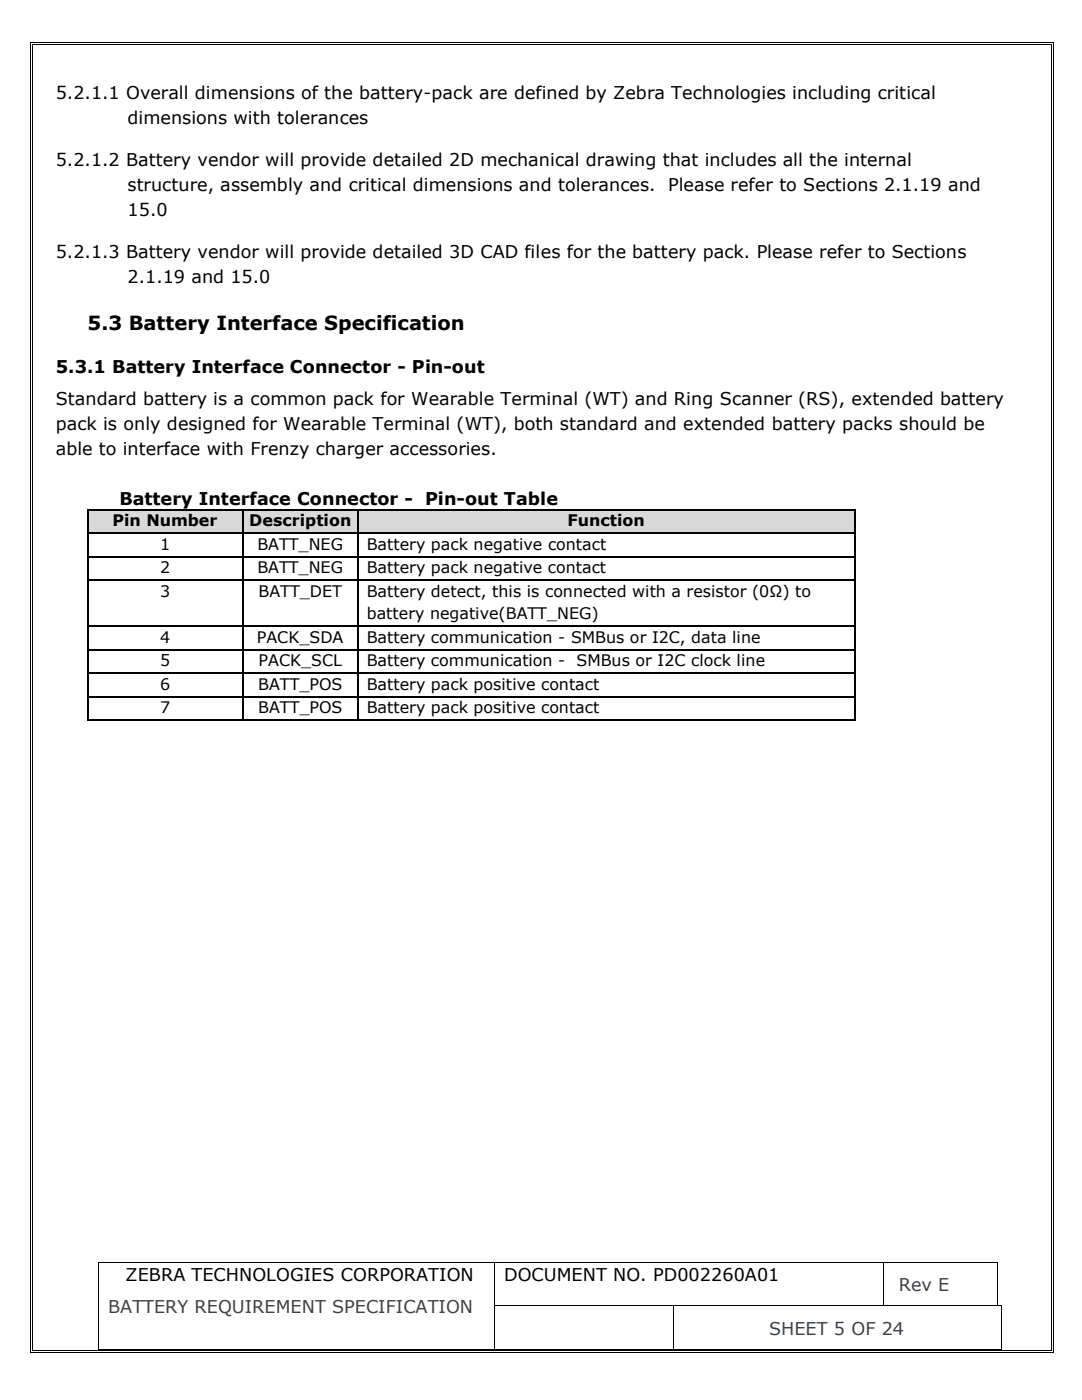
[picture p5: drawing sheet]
<svg xmlns="http://www.w3.org/2000/svg" width="216mm" height="279mm" viewBox="0 0 216 279" stroke-linecap="round" stroke-linejoin="round" font-family="sans-serif">
<defs><g id="words">
<text font-size="3.9" x="17.5" y="65.9">5.3 Battery Interface Specification</text>
<g font-size="3.5">
<text x="11.1" y="19.8">5.2.1.1 Overall dimensions of the battery-pack are defined by Zebra Technologies including critical</text>
<text x="25.5" y="24.7">dimensions with tolerances</text>
<text x="11.1" y="33.2">5.2.1.2 Battery vendor will provide detailed 2D mechanical drawing that includes all the internal</text>
<text x="25.5" y="38.1">structure, assembly and critical dimensions and tolerances.</text>
<text x="133.3" y="38.1">Please refer to Sections 2.1.19 and</text>
<text x="25.5" y="43">15.0</text>
<text x="11.1" y="51.5">5.2.1.3 Battery vendor will provide detailed 3D CAD files for the battery pack. Please refer to Sections</text>
<text x="25.5" y="56.4">2.1.19 and 15.0</text>
<text x="11.1" y="74.5">5.3.1 Battery Interface Connector - Pin-out</text>
<text x="11.1" y="80.9">Standard battery is a common pack for Wearable Terminal (WT) and Ring Scanner (RS), extended battery</text>
<text x="11.1" y="85.9">pack is only designed for Wearable Terminal (WT), both standard and extended battery packs should be</text>
<text x="11.1" y="90.8">able to interface with Frenzy charger accessories.</text>
<text x="23.8" y="100.9">Battery Interface Connector - Pin-out Table</text>
<text x="25.1" y="255.6">ZEBRA TECHNOLOGIES CORPORATION</text>
<text x="100.6" y="255.6">DOCUMENT NO. PD002260A01</text>
</g>
<g font-size="3.5" fill="#243f60">
<text x="179.4" y="257.7">Rev E</text>
<text x="153.5" y="266.4">SHEET 5 OF 24</text>
</g>
<text font-size="3.5" fill="#404040" x="21.6" y="262">BATTERY REQUIREMENT SPECIFICATION</text>
<g font-size="3.2">
<text x="22.4" y="105">Pin Number</text>
<text x="49.7" y="105">Description</text>
<text x="113.3" y="105">Function</text>
<text x="31.9" y="109.7">1</text>
<text x="51.4" y="109.7">BATT_NEG</text>
<text x="73.2" y="109.7">Battery pack negative contact</text>
<text x="31.9" y="114.4">2</text>
<text x="31.9" y="119.1">3</text>
<text x="51.4" y="114.4">BATT_NEG</text>
<text x="51.6" y="119.1">BATT_DET</text>
<text x="73.2" y="114.4">Battery pack negative contact</text>
<text x="73.2" y="119.1">Battery detect, this is connected with a resistor (0Ω) to</text>
<text x="73.2" y="123.6">battery negative(BATT_NEG)</text>
<text x="31.9" y="128.3">4</text>
<text x="51.3" y="128.3">PACK_SDA</text>
<text x="73.2" y="128.3">Battery communication - SMBus or I2C, data line</text>
<text x="31.9" y="133">5</text>
<text x="31.9" y="137.7">6</text>
<text x="51.5" y="137.7">BATT_POS</text>
<text x="51.6" y="133">PACK_SCL</text>
<text x="73.2" y="133">Battery communication - SMBus or I2C clock line</text>
<text x="73.2" y="137.7">Battery pack positive contact</text>
<text x="31.9" y="142.4">7</text>
<text x="51.5" y="142.4">BATT_POS</text>
<text x="73.2" y="142.4">Battery pack positive contact</text>
</g>
</g></defs>
<g fill="#000">
<path d="M19.6 251.9h.2v.1h-.2z" fill-rule="evenodd"/>
<path d="M19.6 251.9h.2v.1h-.2z" fill-rule="evenodd"/>
<path d="M98.7 251.9h.1v.1h-.1z" fill-rule="evenodd"/>
<path d="M176.2 251.9h.2v.1h-.2z" fill-rule="evenodd"/>
<path d="M199 251.9h.1v.1h-.1z" fill-rule="evenodd"/>
<path d="M199 251.9h.1v.1h-.1z" fill-rule="evenodd"/>
<path d="M19.6 260.5h.2v.2h-.2z" fill-rule="evenodd"/>
<path d="M19.6 269.2h.2v.1h-.2z" fill-rule="evenodd"/>
<path d="M19.6 269.2h.2v.1h-.2z" fill-rule="evenodd"/>
<path d="M98.7 260.5h.1v.2h-.1z" fill-rule="evenodd"/>
<path d="M98.7 269.2h.1v.1h-.1z" fill-rule="evenodd"/>
<path d="M134.2 260.5h.2v.2h-.2z" fill-rule="evenodd"/>
<path d="M134.2 269.2h.2v.1h-.2z" fill-rule="evenodd"/>
<path d="M176.2 260.5h.2v.2h-.2z" fill-rule="evenodd"/>
<path d="M199 260.5h.1v.2h-.1z" fill-rule="evenodd"/>
<path d="M199.1 260.5h.2v.2h-.2z" fill-rule="evenodd"/>
<path d="M199.3 260.5h.4v.2h-.4z" fill-rule="evenodd"/>
<path d="M199.7 260.5h.1v.2h-.1z" fill-rule="evenodd"/>
<path d="M199.7 260.5h.1v.2h-.1z" fill-rule="evenodd"/>
<path d="M199.7 269.2h.1v.1h-.1z" fill-rule="evenodd"/>
<path d="M199.7 269.2h.1v.1h-.1z" fill-rule="evenodd"/>
</g>
<g fill="none" stroke="#000" stroke-width=".2">
<path d="M19.7 252v8.5M19.8 252h78.9M98.7 252v8.5M98.8 252h77.4M176.3 252v8.5M176.4 252h22.6M199 252v8.5M19.7 260.7v8.5M19.8 269.2h78.9M98.7 260.7v8.5M98.8 260.6h35.4M98.8 269.2h35.4"/>
<path d="M134.3 260.7v8.5M134.4 260.6h41.8M134.4 269.2h65.3M176.4 260.6h22.6M199.8 260.7v8.5"/>
</g>
<g fill="#d9d9d9">
<path d="M17.6 101.9h30.8v4.4h-30.8z" fill-rule="evenodd"/>
<path d="M17.6 101.9h30.8v4.4h-30.8z" fill-rule="evenodd"/>
<path d="M48.6 101.9h22.7v4.4h-22.7z" fill-rule="evenodd"/>
<path d="M48.6 101.9h22.7v4.4h-22.7z" fill-rule="evenodd"/>
<path d="M71.6 101.9h98.8v4.4h-98.8z" fill-rule="evenodd"/>
<path d="M71.6 101.9h98.8v4.4h-98.8z" fill-rule="evenodd"/>
</g>
<g fill="#000">
<path d="M6 8.5h.1v.5h-.1z" fill-rule="evenodd"/>
<path d="M6 8.5h.5v.1h-.5z" fill-rule="evenodd"/>
<path d="M17.4 101.6h.2v.2h-.2z" fill-rule="evenodd"/>
<path d="M17.4 101.6h.2v.2h-.2z" fill-rule="evenodd"/>
<path d="M17.4 106.3h.2v.2h-.2z" fill-rule="evenodd"/>
<path d="M17.4 111h.2v.3h-.2z" fill-rule="evenodd"/>
<path d="M17.4 115.7h.2v.3h-.2z" fill-rule="evenodd"/>
<path d="M48.4 101.6h.2v.2h-.2z" fill-rule="evenodd"/>
<path d="M48.4 106.3h.2v.2h-.2z" fill-rule="evenodd"/>
<path d="M48.4 111h.2v.3h-.2z" fill-rule="evenodd"/>
<path d="M48.4 115.7h.2v.3h-.2z" fill-rule="evenodd"/>
<path d="M71.3 101.6h.3v.2h-.3z" fill-rule="evenodd"/>
<path d="M71.3 106.3h.3v.2h-.3z" fill-rule="evenodd"/>
<path d="M71.3 111h.3v.3h-.3z" fill-rule="evenodd"/>
<path d="M71.3 115.7h.3v.3h-.3z" fill-rule="evenodd"/>
<path d="M170.5 101.6h.2v.2h-.2z" fill-rule="evenodd"/>
<path d="M170.5 101.6h.2v.2h-.2z" fill-rule="evenodd"/>
<path d="M170.5 106.3h.2v.2h-.2z" fill-rule="evenodd"/>
<path d="M170.5 111h.2v.3h-.2z" fill-rule="evenodd"/>
<path d="M170.5 115.7h.2v.3h-.2z" fill-rule="evenodd"/>
<path d="M17.4 124.9h.2v.2h-.2z" fill-rule="evenodd"/>
<path d="M17.4 129.6h.2v.2h-.2z" fill-rule="evenodd"/>
<path d="M17.4 134.3h.2v.2h-.2z" fill-rule="evenodd"/>
<path d="M17.4 139h.2v.2h-.2z" fill-rule="evenodd"/>
<path d="M48.4 124.9h.2v.2h-.2z" fill-rule="evenodd"/>
<path d="M48.4 129.6h.2v.2h-.2z" fill-rule="evenodd"/>
<path d="M48.4 134.3h.2v.2h-.2z" fill-rule="evenodd"/>
<path d="M48.4 139h.2v.2h-.2z" fill-rule="evenodd"/>
<path d="M71.3 124.9h.3v.2h-.3z" fill-rule="evenodd"/>
<path d="M71.3 129.6h.3v.2h-.3z" fill-rule="evenodd"/>
<path d="M71.3 134.3h.3v.2h-.3z" fill-rule="evenodd"/>
<path d="M71.3 139h.3v.2h-.3z" fill-rule="evenodd"/>
<path d="M170.5 124.9h.2v.2h-.2z" fill-rule="evenodd"/>
<path d="M170.5 129.6h.2v.2h-.2z" fill-rule="evenodd"/>
<path d="M170.5 134.3h.2v.2h-.2z" fill-rule="evenodd"/>
<path d="M170.5 139h.2v.2h-.2z" fill-rule="evenodd"/>
<path d="M17.4 143.7h.2v.2h-.2z" fill-rule="evenodd"/>
<path d="M17.4 143.7h.2v.2h-.2z" fill-rule="evenodd"/>
<path d="M48.4 143.7h.2v.2h-.2z" fill-rule="evenodd"/>
<path d="M71.3 143.7h.3v.2h-.3z" fill-rule="evenodd"/>
<path d="M170.5 143.7h.2v.2h-.2z" fill-rule="evenodd"/>
<path d="M170.5 143.7h.2v.2h-.2z" fill-rule="evenodd"/>
</g>
<g fill="none" stroke="#000" stroke-width=".25">
<path d="M17.5 101.8v4.5M17.5 106.5v4.5M17.5 111.3v4.4M17.5 116v8.9M17.6 101.7h30.8M17.6 106.4h30.8M17.6 111.1h30.8M17.6 115.8h30.8M48.5 101.8v4.5M48.5 106.5v4.5M48.5 111.3v4.4M48.5 116v8.9"/>
<path d="M48.6 101.7h22.7M48.6 106.4h22.7M48.6 111.1h22.7M48.6 115.8h22.7M71.5 101.8v4.5M71.5 106.5v4.5M71.5 111.3v4.4M71.5 116v8.9M71.6 101.7h98.9M71.6 106.4h98.9M71.6 111.1h98.9M71.6 115.8h98.9"/>
<path d="M170.6 101.8v4.5M170.6 106.5v4.5M170.6 111.3v4.4M170.6 116v8.9M17.5 125.1v4.5M17.5 129.8v4.5M17.5 134.5v4.5M17.5 139.2v4.5M17.6 125h30.8M17.6 129.7h30.8M17.6 134.4h30.8M17.6 139.1h30.8"/>
<path d="M48.5 125.1v4.5M48.5 129.8v4.5M48.5 134.5v4.5M48.5 139.2v4.5M48.6 125h22.7M48.6 129.7h22.7M48.6 134.4h22.7M48.6 139.1h22.7M71.5 125.1v4.5M71.5 129.8v4.5M71.5 134.5v4.5M71.5 139.2v4.5"/>
<path d="M71.6 125h98.9M71.6 129.7h98.9M71.6 134.4h98.9M71.6 139.1h98.9M170.6 125.1v4.5M170.6 129.8v4.5M170.6 134.5v4.5M170.6 139.2v4.5M17.6 143.8h30.8M48.6 143.8h22.7M71.6 143.8h98.9"/>
</g>
<g fill="#fff">
<path d="M6.1 8.6h.2v.4h-.2z" fill-rule="evenodd"/>
<path d="M6.1 8.6h.4v.2h-.4z" fill-rule="evenodd"/>
</g>
<g fill="#000">
<path d="M6.3 8.8h.2v.2h-.2z" fill-rule="evenodd"/>
<path d="M6.3 8.8h.2v.2h-.2z" fill-rule="evenodd"/>
</g>
<path d="M6.5 8.6h203.3" fill="none" stroke="#000" stroke-width=".2"/>
<path d="M6.5 8.6h203.3v.2h-203.3z" fill-rule="evenodd" fill="#fff"/>
<path d="M6.5 8.9h203.3" fill="none" stroke="#000" stroke-width=".2"/>
<g fill="#000">
<path d="M209.8 8.5h.5v.1h-.5z" fill-rule="evenodd"/>
<path d="M210.1 8.5h.2v.5h-.2z" fill-rule="evenodd"/>
</g>
<g fill="#fff">
<path d="M210 8.6h.1v.4h-.1z" fill-rule="evenodd"/>
<path d="M209.8 8.6h.3v.2h-.3z" fill-rule="evenodd"/>
</g>
<g fill="#000">
<path d="M209.8 8.8h.2v.2h-.2z" fill-rule="evenodd"/>
<path d="M209.8 8.8h.2v.2h-.2z" fill-rule="evenodd"/>
</g>
<path d="M6.1 9v260.4" fill="none" stroke="#000" stroke-width=".2"/>
<path d="M6.1 9h.2v260.4h-.2z" fill-rule="evenodd" fill="#fff"/>
<path d="M6.4 9v260.4M210.2 9v260.4" fill="none" stroke="#000" stroke-width=".2"/>
<path d="M210 9h.1v260.4h-.1z" fill-rule="evenodd" fill="#fff"/>
<path d="M209.9 9v260.4" fill="none" stroke="#000" stroke-width=".2"/>
<g fill="#000">
<path d="M6 269.4h.1v.5h-.1z" fill-rule="evenodd"/>
<path d="M6 269.7h.5v.2h-.5z" fill-rule="evenodd"/>
</g>
<g fill="#fff">
<path d="M6.1 269.4h.2v.3h-.2z" fill-rule="evenodd"/>
<path d="M6.1 269.6h.4v.1h-.4z" fill-rule="evenodd"/>
</g>
<g fill="#000">
<path d="M6.3 269.4h.2v.2h-.2z" fill-rule="evenodd"/>
<path d="M6.3 269.4h.2v.2h-.2z" fill-rule="evenodd"/>
</g>
<path d="M6.5 269.8h203.3" fill="none" stroke="#000" stroke-width=".2"/>
<path d="M6.5 269.6h203.3v.1h-203.3z" fill-rule="evenodd" fill="#fff"/>
<path d="M6.5 269.5h203.3" fill="none" stroke="#000" stroke-width=".2"/>
<g fill="#000">
<path d="M209.8 269.7h.5v.2h-.5z" fill-rule="evenodd"/>
<path d="M210.1 269.4h.2v.5h-.2z" fill-rule="evenodd"/>
</g>
<g fill="#fff">
<path d="M210 269.4h.1v.3h-.1z" fill-rule="evenodd"/>
<path d="M209.8 269.6h.3v.1h-.3z" fill-rule="evenodd"/>
</g>
<g fill="#000">
<path d="M209.8 269.4h.2v.2h-.2z" fill-rule="evenodd"/>
<path d="M209.8 269.4h.2v.2h-.2z" fill-rule="evenodd"/>
</g>
<use href="#words"/>
</svg>
